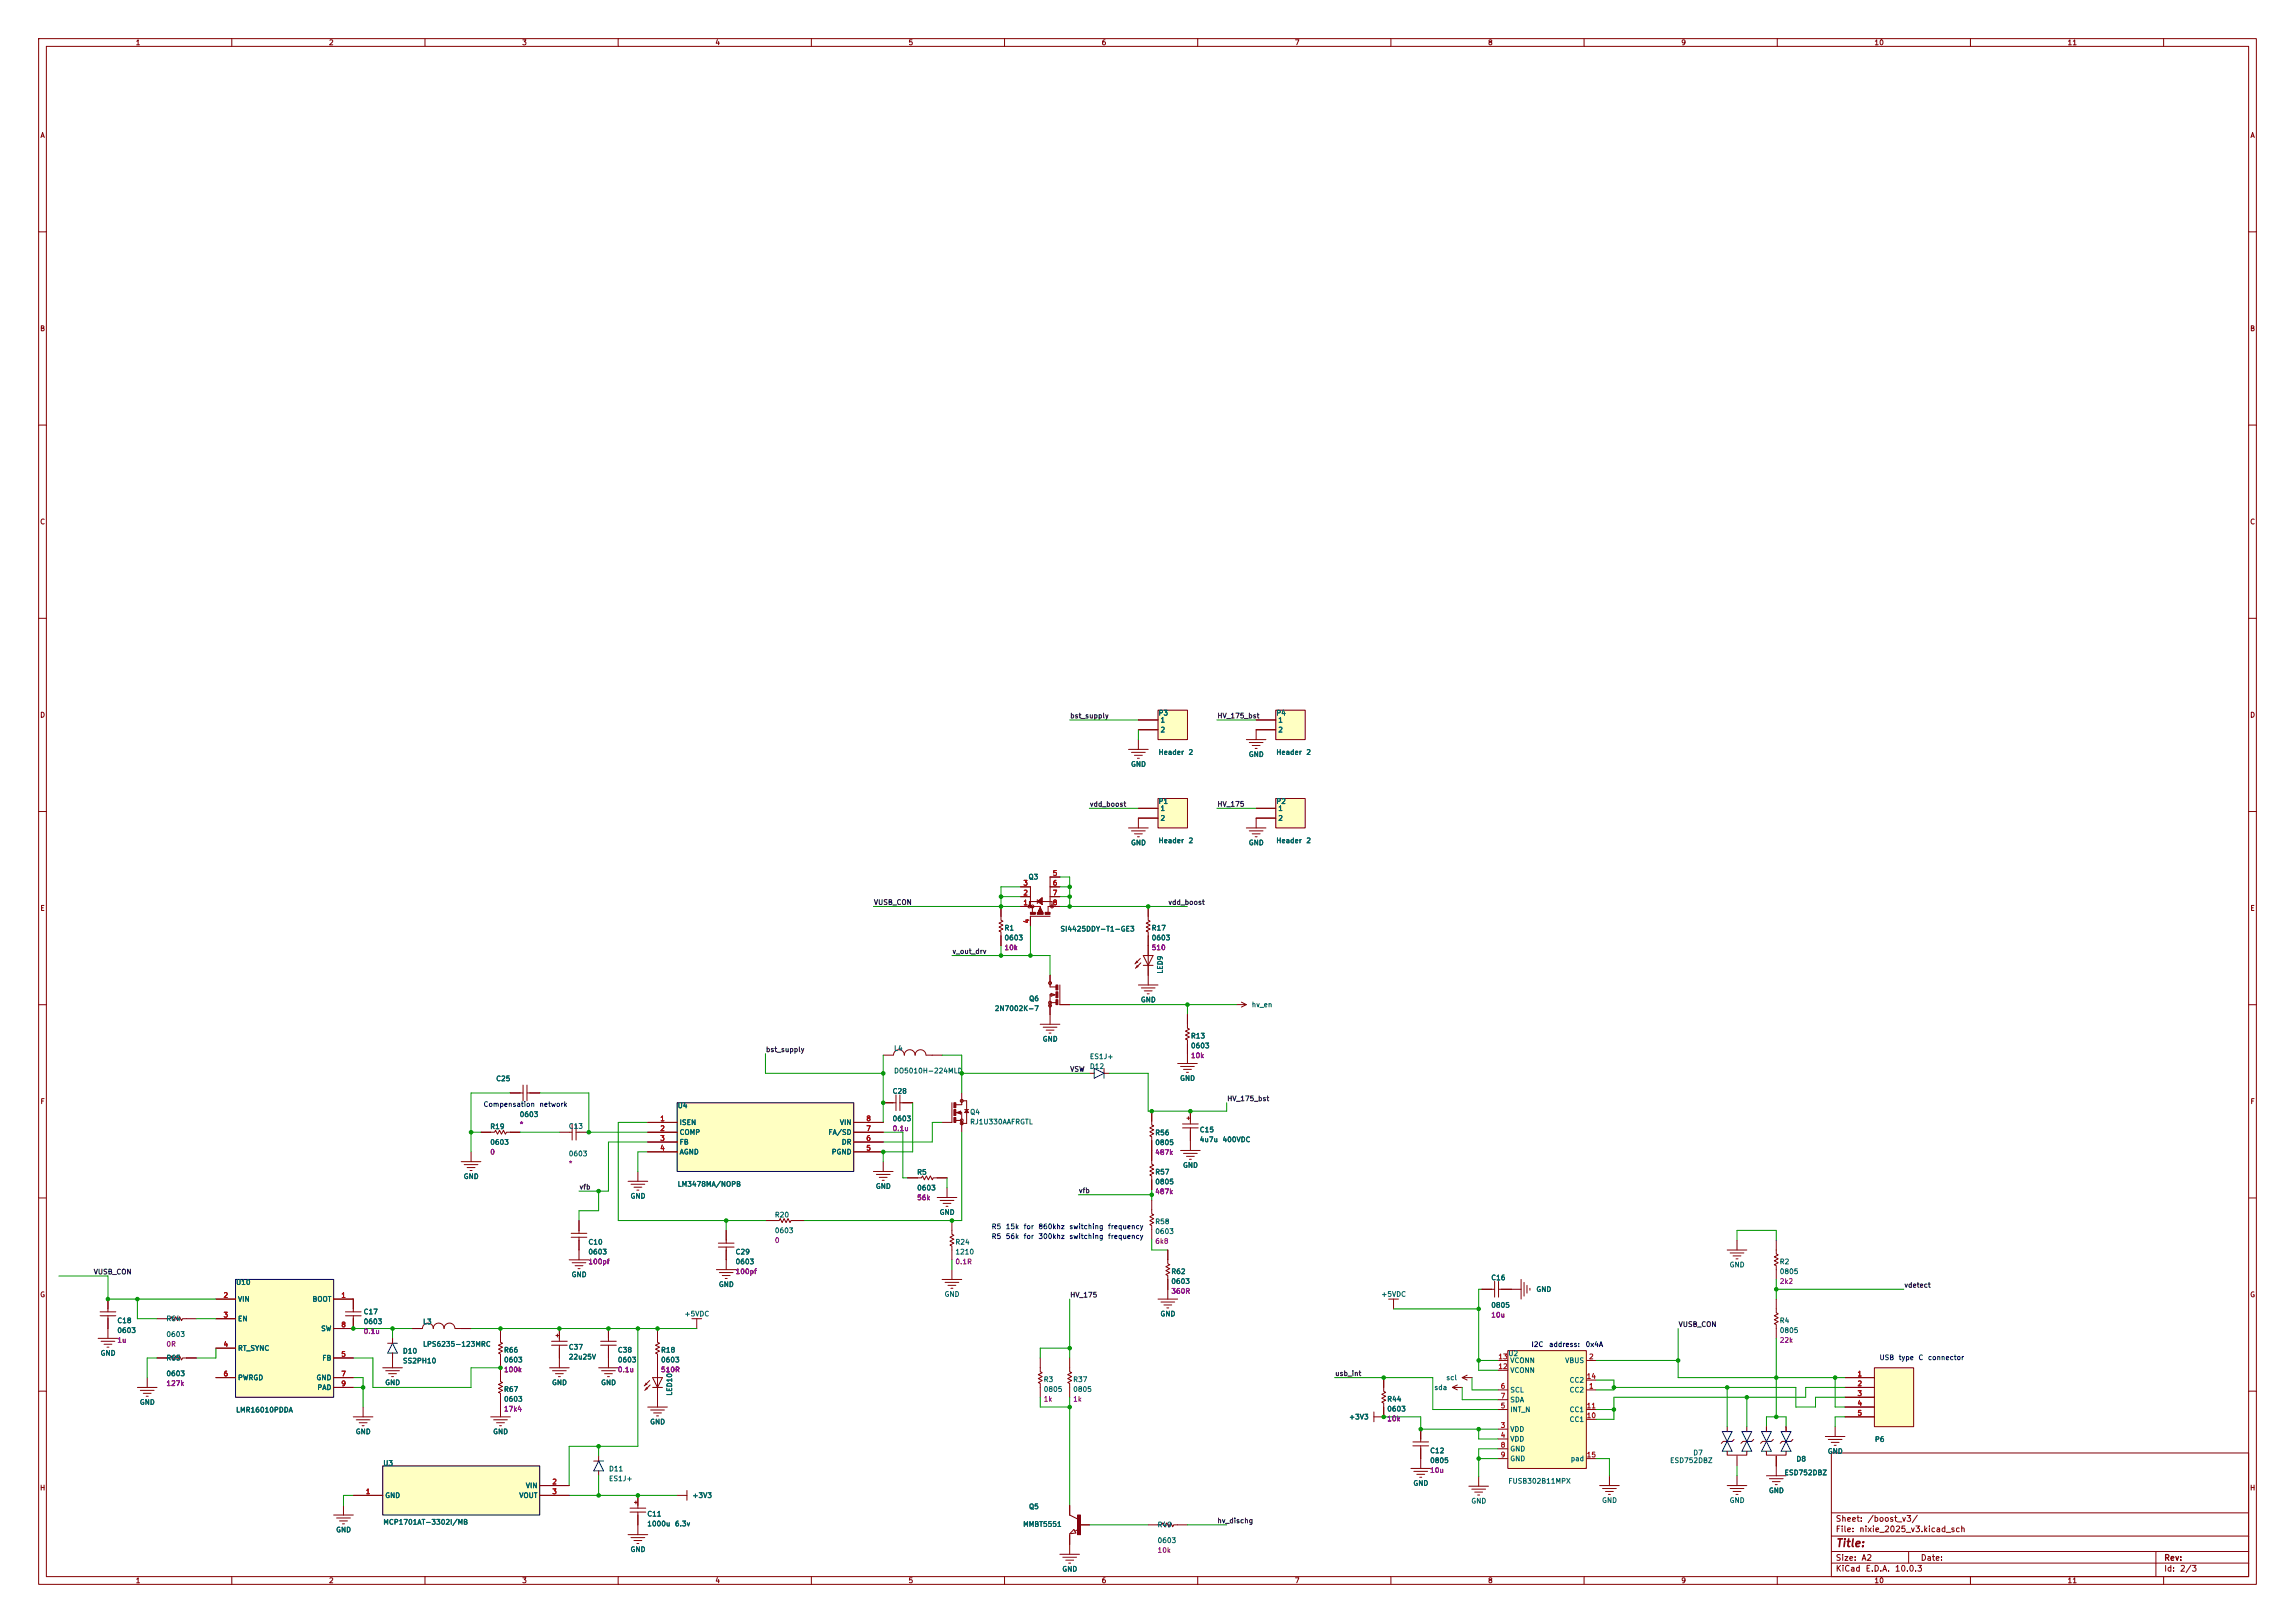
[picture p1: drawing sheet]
<svg xmlns="http://www.w3.org/2000/svg" width="594mm" height="420mm" viewBox="0 0 594 420" stroke-linecap="round" stroke-linejoin="round" font-family="sans-serif">
<defs><g id="words">
<text font-size="2" fill="#840000" x="475" y="400.8">Title:</text>
<g font-size="1.5" fill="#840000">
<text x="475" y="394.1">Sheet:</text>
<text x="483.2" y="394.1">/boost_v3/</text>
<text x="475" y="396.8">File:</text>
<text x="481.1" y="396.8">nixie_2025_v3.kicad_sch</text>
<text x="475" y="407">KiCad</text>
<text x="475" y="404.2">Size:</text>
<text x="481.7" y="404.2">A2</text>
<text x="482.7" y="407">E.D.A.</text>
<text x="490.3" y="407">10.0.3</text>
<text x="497" y="404.2">Date:</text>
<text x="560" y="404.2">Rev:</text>
<text x="560" y="407">Id:</text>
<text x="564.1" y="407">2/3</text>
</g>
<g font-size="1.3" fill="#840000">
<text x="35" y="12">1</text>
<text x="85" y="12">2</text>
<text x="135" y="12">3</text>
<text x="185" y="12">4</text>
<text x="235" y="12">5</text>
<text x="285" y="12">6</text>
<text x="335" y="12">7</text>
<text x="385" y="12">8</text>
<text x="435" y="12">9</text>
<text x="485" y="12">10</text>
<text x="535" y="12">11</text>
<text x="10.3" y="36">A</text>
<text x="582.3" y="36">A</text>
<text x="10.3" y="86">B</text>
<text x="582.3" y="86">B</text>
<text x="10.3" y="136">C</text>
<text x="582.3" y="136">C</text>
<text x="10.3" y="186">D</text>
<text x="582.3" y="186">D</text>
<text x="10.3" y="236">E</text>
<text x="582.3" y="236">E</text>
<text x="10.3" y="286">F</text>
<text x="582.3" y="286">F</text>
<text x="10.3" y="336">G</text>
<text x="582.3" y="336">G</text>
<text x="10.2" y="386">H</text>
<text x="582.2" y="386">H</text>
<text x="35" y="410">1</text>
<text x="85" y="410">2</text>
<text x="135" y="410">3</text>
<text x="185" y="410">4</text>
<text x="235" y="410">5</text>
<text x="285" y="410">6</text>
<text x="335" y="410">7</text>
<text x="385" y="410">8</text>
<text x="435" y="410">9</text>
<text x="485" y="410">10</text>
<text x="535" y="410">11</text>
</g>
<g font-size="1.3" fill="#006464">
<text x="299.7" y="185.5">P3</text>
<text x="330.2" y="185.5">P4</text>
<text x="300.2" y="187.3">1</text>
<text x="300.2" y="189.8">2</text>
<text x="330.7" y="187.3">1</text>
<text x="330.7" y="189.8">2</text>
<text x="299.7" y="195.6">Header</text>
<text x="307.5" y="195.6">2</text>
<text x="323.1" y="196.2">GND</text>
<text x="330.2" y="195.6">Header</text>
<text x="338" y="195.6">2</text>
<text x="292.6" y="198.7">GND</text>
<text x="299.7" y="208.3">P1</text>
<text x="330.2" y="208.3">P2</text>
<text x="300.2" y="210.1">1</text>
<text x="300.2" y="212.7">2</text>
<text x="330.7" y="210.1">1</text>
<text x="330.7" y="212.7">2</text>
<text x="292.6" y="219">GND</text>
<text x="299.7" y="218.5">Header</text>
<text x="307.5" y="218.5">2</text>
<text x="323.1" y="219">GND</text>
<text x="330.2" y="218.5">Header</text>
<text x="338" y="218.5">2</text>
<text x="266.1" y="227.9">Q3</text>
<text x="259.9" y="241.1">R1</text>
<text x="259.9" y="243.6">0603</text>
<text x="274.3" y="241.3">SI4425DDY-T1-GE3</text>
<text x="298" y="241.1">R17</text>
<text x="298" y="243.6">0603</text>
<text x="301.2" y="252.1" transform="rotate(-90 301.2 252.1)">LED9</text>
<text x="257.3" y="261.9">2N7002K-7</text>
<text x="266.2" y="259.4">Q6</text>
<text x="295.1" y="259.7">GND</text>
<text x="323.9" y="260.9">hv_en</text>
<text x="269.7" y="269.8">GND</text>
<text x="308.1" y="269">R13</text>
<text x="231.3" y="272.2">L4</text>
<text x="281.9" y="274.4">ES1J+</text>
<text x="308.1" y="271.6">0603</text>
<text x="128.3" y="280.1">C25</text>
<text x="231.3" y="278">DO5010H-224MLD</text>
<text x="281.9" y="276.9">D12</text>
<text x="305.3" y="280">GND</text>
<text x="175.3" y="287.1">U4</text>
<text x="230.9" y="283.3">C28</text>
<text x="126.8" y="292.5">R19</text>
<text x="134.4" y="289.4">0603</text>
<text x="147.1" y="292.4">C13</text>
<text x="175.8" y="291.4">ISEN</text>
<text x="175.8" y="294">COMP</text>
<text x="214.3" y="294">FA/SD</text>
<text x="217.2" y="291.4">VIN</text>
<text x="230.9" y="290.4">0603</text>
<text x="251" y="288.7">Q4</text>
<text x="251" y="291.3">RJ1U330AAFRGTL</text>
<text x="310.4" y="293.3">C15</text>
<text x="126.8" y="296.5">0603</text>
<text x="147.1" y="299.5">0603</text>
<text x="175.8" y="296.5">FB</text>
<text x="175.8" y="299">AGND</text>
<text x="215.1" y="299">PGND</text>
<text x="217.7" y="296.5">DR</text>
<text x="298.9" y="294.1">R56</text>
<text x="298.9" y="296.6">0805</text>
<text x="310.4" y="295.9">4u7u</text>
<text x="316.3" y="295.9">400VDC</text>
<text x="119.9" y="305.4">GND</text>
<text x="237.2" y="304.3">R5</text>
<text x="298.9" y="304.2">R57</text>
<text x="306.1" y="302.5">GND</text>
<text x="163.1" y="310.5">GND</text>
<text x="175.3" y="307.4">LM3478MA/NOPB</text>
<text x="226.6" y="307.9">GND</text>
<text x="237.2" y="308.3">0603</text>
<text x="298.9" y="306.8">0805</text>
<text x="200.4" y="315.3">R20</text>
<text x="243.1" y="314.7">GND</text>
<text x="298.9" y="317.1">R58</text>
<text x="152.2" y="322.4">C10</text>
<text x="200.4" y="319.4">0603</text>
<text x="247.2" y="322.4">R24</text>
<text x="298.9" y="319.6">0603</text>
<text x="152.2" y="324.9">0603</text>
<text x="190.3" y="324.9">C29</text>
<text x="190.3" y="327.5">0603</text>
<text x="247.2" y="324.9">1210</text>
<text x="303" y="330">R62</text>
<text x="447.5" y="328.3">GND</text>
<text x="460.5" y="327.5">R2</text>
<text x="460.5" y="330">0805</text>
<text x="61" y="332.8">U10</text>
<text x="147.8" y="330.8">GND</text>
<text x="185.9" y="333.3">GND</text>
<text x="244.3" y="335.9">GND</text>
<text x="303" y="332.5">0603</text>
<text x="357.4" y="335.9">+5VDC</text>
<text x="385.8" y="331.6">C16</text>
<text x="397.5" y="334.6">GND</text>
<text x="61.5" y="337.1">VIN</text>
<text x="80.8" y="337.1">BOOT</text>
<text x="94" y="340.4">C17</text>
<text x="177" y="341">+5VDC</text>
<text x="300.2" y="341">GND</text>
<text x="385.8" y="338.7">0805</text>
<text x="30.2" y="342.7">C18</text>
<text x="30.2" y="345.2">0603</text>
<text x="42.9" y="342.2">R64</text>
<text x="42.9" y="346.2">0603</text>
<text x="61.5" y="342.2">EN</text>
<text x="83" y="344.8">SW</text>
<text x="94" y="342.9">0603</text>
<text x="109.4" y="343">L3</text>
<text x="460.5" y="342.7">R4</text>
<text x="460.5" y="345.2">0805</text>
<text x="25.9" y="351.1">GND</text>
<text x="42.9" y="352.3">R65</text>
<text x="61.5" y="349.8">RT_SYNC</text>
<text x="83.3" y="352.4">FB</text>
<text x="104.1" y="350.6">D10</text>
<text x="104.1" y="353.1">SS2PH10</text>
<text x="109.4" y="348.8">LPS6235-123MRC</text>
<text x="130.3" y="350.3">R66</text>
<text x="130.3" y="352.9">0603</text>
<text x="147.1" y="349.6">C37</text>
<text x="147.1" y="352.1">22u25V</text>
<text x="159.8" y="350.3">C38</text>
<text x="159.8" y="352.9">0603</text>
<text x="171" y="350.3">R18</text>
<text x="171" y="352.9">0603</text>
<text x="390.3" y="351.2">U2</text>
<text x="390.8" y="353">VCONN</text>
<text x="405" y="353">VBUS</text>
<text x="42.9" y="356.4">0603</text>
<text x="61.5" y="357.5">PWRGD</text>
<text x="81.8" y="357.5">GND</text>
<text x="99.6" y="358.7">GND</text>
<text x="142.7" y="358.7">GND</text>
<text x="155.4" y="358.7">GND</text>
<text x="270" y="357.9">R3</text>
<text x="277.6" y="357.9">R37</text>
<text x="374.2" y="357.5">scl</text>
<text x="390.8" y="355.6">VCONN</text>
<text x="406.1" y="358.1">CC2</text>
<text x="36.1" y="363.8">GND</text>
<text x="61" y="365.8">LMR16010PDDA</text>
<text x="82" y="360">PAD</text>
<text x="130.3" y="360.5">R67</text>
<text x="130.3" y="363">0603</text>
<text x="174.2" y="361.3" transform="rotate(-90 174.2 361.3)">LED10</text>
<text x="270" y="360.5">0805</text>
<text x="277.6" y="360.5">0805</text>
<text x="358.9" y="363">R44</text>
<text x="358.9" y="365.6">0603</text>
<text x="371.1" y="360">sda</text>
<text x="390.8" y="365.7">INT_N</text>
<text x="390.8" y="360.6">SCL</text>
<text x="390.8" y="363.2">SDA</text>
<text x="406.1" y="360.6">CC2</text>
<text x="406.1" y="365.7">CC1</text>
<text x="91.9" y="371.4">GND</text>
<text x="127.5" y="371.4">GND</text>
<text x="168.1" y="368.9">GND</text>
<text x="349" y="367.6">+3V3</text>
<text x="390.8" y="370.8">VDD</text>
<text x="406.1" y="368.3">CC1</text>
<text x="370" y="376.4">C12</text>
<text x="390.8" y="373.3">VDD</text>
<text x="390.8" y="375.9">GND</text>
<text x="438.1" y="376.9">D7</text>
<text x="472.9" y="376.5">GND</text>
<text x="485.1" y="373.4">P6</text>
<text x="99.1" y="379.6">U3</text>
<text x="157.5" y="381">D11</text>
<text x="157.5" y="383.6">ES1J+</text>
<text x="370" y="378.9">0805</text>
<text x="390.8" y="378.4">GND</text>
<text x="406.4" y="378.4">pad</text>
<text x="432.1" y="378.9">ESD752DBZ</text>
<text x="461.7" y="382">ESD752DBZ</text>
<text x="464.8" y="378.5">D8</text>
<text x="99.6" y="387.9">GND</text>
<text x="134.3" y="387.9">VOUT</text>
<text x="136" y="385.4">VIN</text>
<text x="179.1" y="387.9">+3V3</text>
<text x="365.7" y="384.8">GND</text>
<text x="380.7" y="389.4">GND</text>
<text x="390.3" y="384.2">FUSB302B11MPX</text>
<text x="414.5" y="389.2">GND</text>
<text x="447.5" y="389.2">GND</text>
<text x="457.7" y="386.7">GND</text>
<text x="99.1" y="394.8">MCP1701AT-3302I/MB</text>
<text x="167.4" y="392.7">C11</text>
<text x="167.4" y="395.3">1000u</text>
<text x="174.6" y="395.3">6.3v</text>
<text x="264.7" y="395.4">MMBT5551</text>
<text x="266.2" y="390.8">Q5</text>
<text x="299.5" y="395.5">R49</text>
<text x="86.9" y="396.8">GND</text>
<text x="163.1" y="401.9">GND</text>
<text x="299.5" y="399.6">0603</text>
<text x="274.8" y="407">GND</text>
</g>
<g font-size="1.3" fill="#0f0f0f">
<text x="276.9" y="186.2">bst_supply</text>
<text x="315" y="186.2">HV_175_bst</text>
<text x="281.9" y="209">vdd_boost</text>
<text x="315" y="209">HV_175</text>
<text x="226.1" y="234.4">VUSB_CON</text>
<text x="302.3" y="234.4">vdd_boost</text>
<text x="246.4" y="247.1">v_out_drv</text>
<text x="198.1" y="272.5">bst_supply</text>
<text x="276.9" y="277.6">VSW</text>
<text x="317.5" y="285.2">HV_175_bst</text>
<text x="149.9" y="308.1">vfb</text>
<text x="279.1" y="309">vfb</text>
<text x="24.1" y="330.1">VUSB_CON</text>
<text x="492.8" y="333.5">vdetect</text>
<text x="276.9" y="336">HV_175</text>
<text x="434.3" y="343.7">VUSB_CON</text>
<text x="345.4" y="356.4">usb_int</text>
<text x="315" y="394.5">hv_dischg</text>
</g>
<g font-size="1.3" fill="#a90000">
<text x="272.3" y="226.9">5</text>
<text x="264.7" y="232">2</text>
<text x="264.7" y="229.5">3</text>
<text x="272.3" y="229.5">6</text>
<text x="272.3" y="232">7</text>
<text x="264.7" y="234.5">1</text>
<text x="266.7" y="239.1" transform="rotate(-90 266.7 239.1)">4</text>
<text x="272.3" y="234.5">8</text>
<text x="170.7" y="290.4">1</text>
<text x="170.7" y="293">2</text>
<text x="224.1" y="293">7</text>
<text x="224.1" y="290.4">8</text>
<text x="170.7" y="295.5">3</text>
<text x="170.7" y="298">4</text>
<text x="224.1" y="298">5</text>
<text x="224.1" y="295.5">6</text>
<text x="57.7" y="336.1">2</text>
<text x="57.7" y="341.2">3</text>
<text x="88.2" y="336.1">1</text>
<text x="88.2" y="343.8">8</text>
<text x="57.7" y="348.8">4</text>
<text x="88.2" y="351.4">5</text>
<text x="387.7" y="352">13</text>
<text x="411.1" y="352">2</text>
<text x="57.7" y="356.5">6</text>
<text x="88.2" y="356.5">7</text>
<text x="88.2" y="359">9</text>
<text x="387.7" y="354.6">12</text>
<text x="388.3" y="359.6">6</text>
<text x="410.5" y="357.1">14</text>
<text x="411.1" y="359.6">1</text>
<text x="480.6" y="356.5">1</text>
<text x="480.6" y="359">2</text>
<text x="388.3" y="364.7">5</text>
<text x="388.3" y="362.2">7</text>
<text x="410.5" y="364.7">11</text>
<text x="480.6" y="361.5">3</text>
<text x="480.6" y="364.1">4</text>
<text x="388.3" y="369.8">3</text>
<text x="410.5" y="367.3">10</text>
<text x="480.6" y="366.6">5</text>
<text x="388.3" y="372.3">4</text>
<text x="388.3" y="374.9">8</text>
<text x="388.3" y="377.4">9</text>
<text x="410.5" y="377.4">15</text>
<text x="94.5" y="386.9">1</text>
<text x="142.8" y="384.4">2</text>
<text x="142.8" y="386.9">3</text>
</g>
<g font-size="1.3" fill="#840084">
<text x="259.9" y="246.2">10k</text>
<text x="298" y="246.2">510</text>
<text x="308.1" y="274.1">10k</text>
<text x="134.4" y="291.9">*</text>
<text x="230.9" y="293">0.1u</text>
<text x="126.8" y="299.1">0</text>
<text x="298.9" y="299.2">487k</text>
<text x="147.1" y="302.1">*</text>
<text x="237.2" y="310.9">56k</text>
<text x="298.9" y="309.3">487k</text>
<text x="200.4" y="321.9">0</text>
<text x="298.9" y="322.2">6k8</text>
<text x="152.2" y="327.5">100pf</text>
<text x="190.3" y="330">100pf</text>
<text x="247.2" y="327.5">0.1R</text>
<text x="303" y="335.1">360R</text>
<text x="460.5" y="332.5">2k2</text>
<text x="385.8" y="341.2">10u</text>
<text x="30.2" y="347.8">1u</text>
<text x="94" y="345.5">0.1u</text>
<text x="460.5" y="347.8">22k</text>
<text x="42.9" y="348.8">0R</text>
<text x="42.9" y="358.9">127k</text>
<text x="130.3" y="355.4">100k</text>
<text x="159.8" y="355.4">0.1u</text>
<text x="171" y="355.4">510R</text>
<text x="130.3" y="365.6">17k4</text>
<text x="270" y="363">1k</text>
<text x="277.6" y="363">1k</text>
<text x="358.9" y="368.1">10k</text>
<text x="370" y="381.4">10u</text>
<text x="299.5" y="402.1">10k</text>
</g>
<g font-size="1.3" fill="#0000c2">
<text x="125" y="286.7">Compensation</text>
<text x="139.5" y="286.7">network</text>
<text x="256.5" y="320.9">R5</text>
<text x="256.5" y="318.4">R5</text>
<text x="260.2" y="320.9">56k</text>
<text x="260.2" y="318.4">15k</text>
<text x="264.8" y="320.9">for</text>
<text x="264.8" y="318.4">for</text>
<text x="268.6" y="320.9">300khz</text>
<text x="268.6" y="318.4">860khz</text>
<text x="276.6" y="320.9">switching</text>
<text x="276.6" y="318.4">switching</text>
<text x="286.6" y="320.9">frequency</text>
<text x="286.6" y="318.4">frequency</text>
<text x="396.2" y="348.8">I2C</text>
<text x="400.8" y="348.8">address:</text>
<text x="410.3" y="348.8">0x4A</text>
<text x="486.3" y="352.3">USB</text>
<text x="491.3" y="352.3">type</text>
<text x="496.4" y="352.3">C</text>
<text x="498.9" y="352.3">connector</text>
</g>
<g font-size="1" fill="#840000">
<text x="308.3" y="290.1" transform="rotate(-90 308.3 290.1)">+</text>
<text x="145" y="346.3" transform="rotate(-90 145 346.3)">+</text>
<text x="165.3" y="389.5" transform="rotate(-90 165.3 389.5)">+</text>
</g>
</g></defs>
<g fill="none" stroke="#840000" stroke-width=".26">
<path d="M10 10h574v400h-574zM12 12h570v396h-570zM60 10v2M110 10v2M160 10v2M210 10v2M260 10v2M310 10v2M360 10v2M410 10v2M460 10v2M510 10v2"/>
<path d="M560 10v2M10 60h2M582 60h2M10 110h2M582 110h2M10 160h2M582 160h2M10 210h2M582 210h2M271.8 252.3v2.6M271.8 260v2.5M274.3 260h2.6"/>
<path d="M294.6 254.9h5.1M295.4 255.7h3.6M296.2 256.4h2M296.9 257.2h.5M297.2 252.3v2.6M320 260h2.6M321.3 259.3l1.3 .7-1.3 .6M10 260h2M304.8 275.2h5.1M305.6 276h3.5M306.3 276.7h2.1M307.1 277.5h.5"/>
<path d="M307.3 262.5v3.6l.5 .2-1 .5 1 .5-1 .5 1 .6-1 .5 .5 .2v6.1M582 260h2M306.1 291.9h4M306.1 290.9h4M308.1 287.5v3.4M308.1 291.9v3.3M10 310h2M582 310h2M459.7 320.9v3.6l.5 .2-1 .5 1 .6-1 .5 1 .5-1 .5 .5 .2v3.6M459.7 336.2v3.5l.5 .3-1 .5 1 .5-1 .5 1 .5-1 .5 .5 .3v3.5M142.7 348.1h4.1M142.7 347.1h4.1"/>
<path d="M144.8 343.8v3.3M144.8 348.1v3.3M179.1 341.2h2.5M180.3 341.2v2.6M375.9 359h2.6M377.2 358.4l-1.3 .6 1.3 .7M378.5 356.5h2.5M379.7 355.9l-1.2 .6 1.2 .6M10 360h2M365.2 380h5.1M367.7 377.4v2.6M472.4 371.7h5.1"/>
<path d="M473.2 372.5h3.6M474 373.3h2M474 376h108v32h-108zM474.7 374h.5M475 369.2v2.5M582 360h2M175.3 387h2.5M177.8 385.7v2.5M365.9 380.8h3.6M366.7 381.5h2M367.5 382.3h.5M474 397.5h108"/>
<path d="M474 391.5h108M60 408v2M110 408v2M160 408v2M210 408v2M260 408v2M310 408v2M360 408v2M410 408v2M460 408v2M474 404.5h108M474 401.5h108"/>
<path d="M494 401.5v3M510 408v2M558 401.5v6.5M560 408v2"/>
</g>
<g fill="none" stroke="#800000" stroke-width=".26">
<path d="M271.8 254.9v.5h1.5M271.8 259.5h1.5M272 257l1 .4-1 .4zM272.7 257.4h-.9v2.8M272.8 257.4h.2M274.3 254.9v5.1"/>
<circle cx="271.8" cy="254.4" r=".38"/>
<circle cx="271.8" cy="259.5" r=".38"/>
<circle cx="271.8" cy="260.2" r=".38"/>
</g>
<g fill="#800000" stroke="#800000" stroke-width=".26">
<path d="M273.3 258.7h.5v1.3h-.5z"/>
<path d="M273.3 256.7h.5v1.5h-.5z"/>
<path d="M273.3 254.9h.5v1.3h-.5z"/>
</g>
<path d="M390.3 349.5h20.3v30.5h-20.3z" fill="#ffffc2"/>
<path d="M390.3 349.5h20.3v30.5h-20.3z" fill="none" stroke="#800000" stroke-width=".26"/>
<g fill="none" stroke="#840000" stroke-width=".26">
<path d="M281.9 277.7h1.3M285.7 276.5v1.2h1.3M387.7 359.7h2.6M387.7 352h2.6M387.7 354.6h2.6M410.6 359.7h2.5M410.6 352h2.5M410.6 357.1h2.5M387.7 369.8h2.6M387.7 372.4h2.6M387.7 364.7h2.6M387.7 362.2h2.6"/>
<path d="M387.7 374.9h2.6M387.7 377.4h2.6M410.6 364.7h2.5M410.6 377.4h2.5M410.6 367.3h2.5M457.2 375.5v1.1h5.1v-1.1M457.2 369.2v1.3M457.5 373h-1.3l-.5 .5M459 372.5l-.5 .5M459.7 376.8v5.1M462.3 369.2v1.3M462.5 373h-1.2l-.5 .5"/>
<path d="M464.1 372.5l-.6 .5M457.2 381.9h5.1M458 382.7h3.5M458.7 383.4h2.1M459.5 384.2h.5"/>
</g>
<path d="M283.2 276.5l2.5 1.2-2.5 1.3zM285.7 277.7v1.3M455.9 370.5h2.6l-2.6 5h2.6zM457.2 373h1.3M461 370.5h2.5l-2.5 5h2.5zM462.3 373h1.2" fill="none" stroke="#0000bf" stroke-width=".26"/>
<g fill="#980000">
<path d="M269.2 234.8l.5 1h-1z"/>
<path d="M268.5 233.3l1.2-1v1.8z"/>
</g>
<g fill="none" stroke="#800000" stroke-width=".26">
<path d="M266.7 237.1h5.1M268.5 232.8v1M271.8 234.6h-.5v1.5M272.3 234.6v-1.3h-5.9v1.3h.8v1.5"/>
<circle cx="266.4" cy="234.6" r=".38"/>
<circle cx="267.2" cy="234.6" r=".38"/>
<circle cx="272.3" cy="234.6" r=".38"/>
</g>
<g fill="none" stroke="#840000" stroke-width=".26">
<path d="M264.2 229.5h2.5v5.1h-2.5M264.2 232h2.5M266.7 237.1v2.5M268.5 233.3l1.2-1v1.8zM269.2 234.8l.5 1h-1zM271.8 232h2.5M271.8 229.5h2.5M274.3 226.9h-2.5v7.7h2.5M297.2 234.6v3.5l.5 .3-1 .5 1 .5-1 .5 1 .5-1 .5 .5 .3v3.5M305.6 297.7h5M306.3 298.5h3.6M307.1 299.2h2"/>
<path d="M307.8 300h.6M308.1 295.2v2.5"/>
</g>
<g fill="#800000" stroke="#800000" stroke-width=".26">
<path d="M266.7 236.1h1.3v.5h-1.3z"/>
<path d="M268.5 236.1h1.5v.5h-1.5z"/>
<path d="M270.5 236.1h1.3v.5h-1.3z"/>
</g>
<path d="M267.2 234.6h2v1.7" fill="none" stroke="#980000" stroke-width=".26"/>
<path d="M485.1 353.9h10.2v15.3h-10.2z" fill="#ffffc2"/>
<path d="M485.1 353.9h10.2v15.3h-10.2zM276.9 392l2 1.1M278 395.8l.5 .9-1.6 .2zM278.9 395.9l-.7 .4" fill="none" stroke="#800000" stroke-width=".26"/>
<g fill="none" stroke="#840000" stroke-width=".26">
<path d="M292.1 214.2h5.1M292.9 215h3.5M293.6 215.8h2.1M294.4 216.5h.5M294.6 211.7v2.5M298.1 297.7v3.6l.5 .2-1 .5 1 .5-1 .5 1 .6-1 .5 .5 .2v3.6M129.5 353.9v3.6l.5 .3-1 .5 1 .5-1 .5 1 .5-1 .5 .5 .3v3.5M142.2 353.9h5.1M143 354.7h3.6M143.8 355.5h2M144.5 356.2h.5M144.8 351.4v2.5"/>
<path d="M269.2 351.4v3.6l.5 .2-1 .5 1 .5-1 .5 1 .6-1 .5 .5 .2v3.6M276.9 351.4v3.6l.5 .2-1 .5 1 .5-1 .5 1 .6-1 .5 .5 .2v3.6M477.5 356.5h7.6M477.5 359h7.6M477.5 361.6h7.6M477.5 364.1h7.6M477.5 366.6h7.6M276.9 389.5v2.5M276.9 397.1v2.6M279.4 394.6h2.5"/>
</g>
<path d="M278.9 392h.8v5.1h-.8z" fill="#800000" stroke="#800000" stroke-width=".26"/>
<path d="M299.7 206.6h7.6v7.6h-7.6z" fill="#ffffc2"/>
<path d="M299.7 206.6h7.6v7.6h-7.6z" fill="none" stroke="#800000" stroke-width=".26"/>
<g fill="none" stroke="#840000" stroke-width=".26">
<path d="M294.6 209.2h5.1M294.6 211.7h5.1M322.6 214.2h5.1M323.3 215h3.6M324.1 215.8h2M324.9 216.5h.5M325.1 211.7v2.5M259.1 234.6v3.5l.5 .3-1 .5 1 .5-1 .5 1 .5-1 .5 .5 .3v3.5M298.1 287.5v3.6l.5 .3-1 .5 1 .5-1 .5 1 .5-1 .5 .5 .3v3.5M226.1 303.1h5M226.8 303.9h3.6M227.6 304.7h2"/>
<path d="M228.3 305.4h.6M228.6 300.6v2.5M298.1 310.5v3.6l.5 .3-1 .5 1 .5-1 .5 1 .5-1 .5 .5 .3v3.5M299.7 336.2h5.1M300.5 336.9h3.5M301.2 337.7h2.1M302 338.5h.5M302.3 323.5v3.5l.5 .3-1 .5 1 .5-1 .5 1 .5-1 .5 .5 .3v6.1M359.4 336.2h2.5M360.7 336.2v2.5M101.6 346.3v1.3h-1.3M101.6 350.1v1.3"/>
<path d="M106.7 343.8h2.5M109.3 343.8a1.4 1.4 0 0 1 1.4-1.4 1.4 1.4 0 0 1 1.4 1.4 1.4 1.4 0 0 1 1.4-1.4 1.4 1.4 0 0 1 1.4 1.4 1.4 1.4 0 0 1 1.4-1.4 1.4 1.4 0 0 1 1.4 1.4M117.9 343.8h4M129.5 343.8v3.5l.5 .3-1 .5 1 .5-1 .5 1 .5-1 .5 .5 .3v3.5M358.1 356.5v3.5l.5 .3-1 .5 1 .5-1 .5 1 .5-1 .5 .5 .3v3.5h-2.5M91.4 366.6h5.1M92.2 367.4h3.6M93 368.2h2M93.7 368.9h.5M94 364.1v2.5M127 366.6h5.1M127.8 367.4h3.5"/>
<path d="M128.5 368.2h2.1M129.3 368.9h.5M129.5 364.1v2.5M355.6 365.4v2.5M86.4 392h5M87.1 392.8h3.6M87.9 393.6h2M88.6 394.3h.6M88.9 389.5v2.5M297.2 394.6h3.5l.3-.5 .5 1 .5-1 .5 1 .5-1 .5 1 .3-.5h3.5"/>
</g>
<path d="M101.6 347.6l1.3 2.5h-2.6zM101.6 347.6h1.3" fill="none" stroke="#0000bf" stroke-width=".26"/>
<path d="M330.2 183.8h7.6v7.6h-7.6z" fill="#ffffc2"/>
<path d="M330.2 183.8h7.6v7.6h-7.6z" fill="none" stroke="#800000" stroke-width=".26"/>
<path d="M325.1 186.3h5.1M325.1 188.8h5.1" fill="none" stroke="#840000" stroke-width=".26"/>
<path d="M330.2 206.6h7.6v7.6h-7.6z" fill="#ffffc2"/>
<path d="M330.2 206.6h7.6v7.6h-7.6z" fill="none" stroke="#800000" stroke-width=".26"/>
<g fill="none" stroke="#840000" stroke-width=".26">
<path d="M322.6 191.4h5.1M323.3 192.2h3.6M324.1 192.9h2M324.9 193.7h.5M325.1 188.8v2.6M325.1 209.2h5.1M325.1 211.7h5.1M269.2 265h5.1M270 265.8h3.6M270.8 266.6h2M271.5 267.3h.5M271.8 262.5v2.5"/>
<path d="M383.5 333.6h3.3M386.8 331.6v4.1M387.9 333.6h5.8M387.9 331.6v4.1M393.7 331.1v5.1M394.5 331.9v3.5M395.2 332.6v2M396 333.4v.5M99.1 353.9h5M99.8 354.7h3.6M100.6 355.5h2M101.3 356.2h.6"/>
<path d="M101.6 351.4v2.5M414 384.4h5.1M414.8 385.2h3.5M415.5 386h2.1M416.3 386.7h.5M416.6 381.9v2.5"/>
</g>
<path d="M99.1 379.3h40.6v12.7h-40.6z" fill="#ffffc2"/>
<path d="M99.1 379.3h40.6v12.7h-40.6z" fill="none" stroke="#000" stroke-width=".26"/>
<g fill="none" stroke="#840000" stroke-width=".26">
<path d="M292.1 193.9h5.1M292.9 194.7h3.5M293.6 195.5h2.1M294.4 196.2h.5M294.6 191.4v2.5M447 323.5h5.1M447.8 324.2h3.6M448.6 325h2M449.3 325.8h.5M449.6 320.9v2.6M91.4 387h7.7M139.7 387h7.6"/>
<path d="M139.7 384.4h7.6"/>
</g>
<path d="M299.7 183.8h7.6v7.6h-7.6z" fill="#ffffc2"/>
<path d="M299.7 183.8h7.6v7.6h-7.6zM295.3 249.2l-1.4 1.4" fill="none" stroke="#800000" stroke-width=".26"/>
<g fill="none" stroke="#840000" stroke-width=".26">
<path d="M294.6 186.3h5.1M294.6 188.8h5.1M447 375.5v1.1h5.1v-1.1M447 369.2v1.3M447.3 373h-1.3l-.5 .5M448.8 372.5l-.5 .5M449.6 376.8v2.5M452.1 369.2v1.3M452.4 373h-1.3l-.5 .5M453.9 372.5l-.5 .5M380.2 384.6h5.1M380.9 385.4h3.6"/>
<path d="M381.7 386.1h2M382.5 386.9h.5M382.7 382v2.6M447 384.4h5.1M447.8 385.2h3.6M448.6 386h2M449.3 386.7h.5M449.6 381.9v2.5"/>
</g>
<path d="M445.8 370.5h2.5l-2.5 5h2.5zM447 373h1.3M450.8 370.5h2.6l-2.6 5h2.6zM452.1 373h1.3" fill="none" stroke="#0000bf" stroke-width=".26"/>
<path d="M294.3 249.7l.5 .5-.9 .4z" fill="#800000"/>
<path d="M295.1 248l-1.3 1.4M295.9 249.8h2.5M297.2 247.3v2.5l1.2-2.5" fill="none" stroke="#800000" stroke-width=".26"/>
<path d="M294.1 248.5l.5 .5-.8 .4z" fill="#800000"/>
<g fill="none" stroke="#800000" stroke-width=".26">
<path d="M298.4 247.3h-2.5l1.3 2.5M246.4 285.4v5M247.4 289.9h1.5M247.6 287.9l1.1-.4v.8zM247.9 287.9l.6 .3v-.5l-.5 .2M248.9 284.9h1.3v5.8h-1.3v-2.8h-1.5M248.9 285.4v.5h-1.5M249.7 287.1h1M250.2 287.1l.5 .8h-1zM250.2 287.4l.2 .4h-.5z"/>
<circle cx="248.9" cy="284.9" r=".38"/>
<circle cx="248.9" cy="289.9" r=".38"/>
<circle cx="248.9" cy="290.7" r=".38"/>
</g>
<g fill="none" stroke="#840000" stroke-width=".26">
<path d="M297.2 244.7v2.6M297.2 249.8v2.5M228.6 273.1h2.5M231.3 273.1a1.4 1.4 0 0 1 1.4-1.5 1.4 1.4 0 0 1 1.4 1.5 1.4 1.4 0 0 1 1.4-1.5 1.4 1.4 0 0 1 1.4 1.5M236.8 273.1a1.4 1.4 0 0 1 1.5-1.5 1.4 1.4 0 0 1 1.4 1.5M239.8 273.1h4M121.9 298.1v2.5M124.5 293h3.5l.3-.5 .5 1 .5-1 .5 1 .5-1 .5 1 .3-.5h3.5M132.1 282.8h3.3M135.4 280.8v4.1M136.4 282.8h3.3M136.4 280.8v4.1"/>
<path d="M144.8 293h3.3M148.1 291v4M149.1 293h3.3M149.1 291v4M228.6 285.4h3.3M231.9 283.3v4.1M232.9 283.3v4.1M232.9 285.4h3.3M243.8 290.4h2.6M248.9 282.8v2.6M248.9 290.4v2.6M119.4 300.6h5.1"/>
<path d="M120.1 301.4h3.6M120.9 302.1h2M121.7 302.9h.5M188 318.4v3.3M198.1 315.8h3.6l.2-.5 .5 1.1 .5-1.1 .6 1.1 .5-1.1 .5 1.1 .2-.6h3.6M234.9 304.8h3.6l.3-.5 .5 1 .5-1 .5 1 .5-1 .5 1 .3-.5h3.5M242.6 309.9h5M243.3 310.6h3.6M244.1 311.4h2M244.9 312.2h.5M245.1 307.3v2.6M185.4 328.5h5.1"/>
<path d="M185.9 322.7h4.1M185.9 321.7h4.1M186.2 329.3h3.5M186.9 330.1h2.1M187.7 330.8h.5M188 322.7v5.8M365.7 374.1h4.1M365.7 373.1h4.1M367.7 369.8v3.3M367.7 374.1v3.3"/>
</g>
<g fill="#800000" stroke="#800000" stroke-width=".26">
<path d="M246.9 289.2h.5v1.2h-.5z"/>
<path d="M246.9 287.1h.5v1.6h-.5z"/>
<path d="M246.9 285.4h.5v1.2h-.5z"/>
</g>
<path d="M175.3 285.4h45.7v17.7h-45.7z" fill="#ffffc2"/>
<path d="M175.3 285.4h45.7v17.7h-45.7z" fill="none" stroke="#000" stroke-width=".26"/>
<g fill="none" stroke="#840000" stroke-width=".26">
<path d="M167.6 290.4h7.7M167.6 293h7.7M167.6 295.5h7.7M167.6 298.1h7.7M221 290.4h7.6M221 293h7.6M221 295.5h7.6M221 298.1h7.6M162.6 305.7h5M163.3 306.5h3.6M164.1 307.2h2M164.8 308h.6"/>
<path d="M165.1 303.1v2.6"/>
</g>
<path d="M61 331.1h25.4v30.5h-25.4z" fill="#ffffc2"/>
<path d="M61 331.1h25.4v30.5h-25.4z" fill="none" stroke="#000" stroke-width=".26"/>
<path d="M55.9 336.2h5.1M86.4 336.2h5v3.3M89.4 339.5h4.1M55.9 341.2h5.1M55.9 348.9h5.1M55.9 356.5h5.1M86.4 351.4h5M86.4 356.5h5M86.4 359h5M89.4 340.5h4.1M91.4 340.5v3.3h-5" fill="none" stroke="#840000" stroke-width=".26"/>
<path d="M168.3 358.4l-1.4 1.4" fill="none" stroke="#800000" stroke-width=".26"/>
<path d="M167.3 358.9l.5 .5-.9 .4z" fill="#800000"/>
<path d="M168.1 357.3l-1.3 1.3M168.9 359h2.5M170.2 356.5v2.5l1.2-2.5" fill="none" stroke="#800000" stroke-width=".26"/>
<path d="M167.1 357.8l.5 .5-.8 .3z" fill="#800000"/>
<path d="M171.4 356.5h-2.5l1.3 2.5" fill="none" stroke="#800000" stroke-width=".26"/>
<g fill="none" stroke="#840000" stroke-width=".26">
<path d="M294.6 186.3h5.1M294.6 188.8h5.1M325.1 186.3h5.1M325.1 188.8h5.1M294.6 209.2h5.1M294.6 211.7h5.1M325.1 209.2h5.1M325.1 211.7h5.1M259.1 234.6v2.5M264.2 234.6h2.5M264.2 232h2.5M264.2 229.5h2.5"/>
<path d="M266.7 237.1v2.5M271.8 234.6h2.5M271.8 232h2.5M271.8 229.5h2.5M271.8 226.9h2.5M297.2 234.6v2.5M259.1 242.2v2.5M271.8 252.3v2.6M271.8 260v2.5M274.3 260h2.6M297.2 242.2v5.1M297.2 249.8v2.5"/>
<path d="M307.3 262.5v2.5M307.3 270.1v2.6M124.5 293h2.5M132.1 282.8h2.5M132.1 293h2.5M137.2 282.8h2.5M167.6 293h7.7M167.6 290.4h7.7M167.6 295.5h7.7M167.6 298.1h7.7M221 293h7.6M221 290.4h7.6"/>
<path d="M221 295.5h7.6M221 298.1h7.6M228.6 285.4h2.5M233.7 285.4h2.5M298.1 287.5v2.6M298.1 295.2v5M308.1 287.5v2.6M308.1 292.6v2.6M147.8 319.2h4.1M149.9 315.8v3.4M188 318.4v2.5M234.9 304.8h2.6"/>
<path d="M242.6 304.8h2.5M246.4 315.8v3.6l.5 .3-1 .5 1 .5-1 .5 1 .5-1 .5 .5 .3v3.5M298.1 305.3v2.6M25.9 339.5h4.1M27.9 336.2v3.3M55.9 336.2h5.1M86.4 336.2h5v2.5M147.3 326h5.1M147.8 320.2h4.1M148.1 326.8h3.5M148.8 327.5h2.1M149.6 328.3h.5"/>
<path d="M149.9 320.2v5.8M188 323.5v2.5M243.8 331.1h5.1M244.6 331.9h3.6M245.4 332.6h2M246.1 333.4h.5M246.4 328.5v2.6M302.3 323.5v2.5M302.3 331.1v2.5M383.5 333.6h2.6M388.6 333.6h2.6M25.4 346.3h5.1"/>
<path d="M25.9 340.5h4.1M26.2 347.1h3.5M26.9 347.9h2.1M27.7 348.6h.5M27.9 340.5v5.8M35.6 359h5M36.3 359.8h3.6M38.1 356.5v2.5M40.6 341.2h3.6l.2-.5 .6 1.1 .5-1.1 .5 1.1 .5-1.1 .5 1.1 .2-.6h3.6M40.6 351.4h3.6l.2-.5 .6 1 .5-1 .5 1 .5-1 .5 1 .2-.5h3.6M55.9 341.2h5.1M55.9 356.5h5.1"/>
<path d="M55.9 348.9h5.1M86.4 351.4h5M86.4 359h5M86.4 356.5h5M91.4 341.2v2.6h-5M101.6 346.3v1.3M101.6 350.1v1.3M106.7 343.8h2.5M119.4 343.8h2.5M129.5 343.8v2.5M129.5 351.4v5.1M144.8 343.8v2.5"/>
<path d="M144.8 348.9v2.5M154.9 353.9h5.1M155.4 347.1h4.1M155.4 348.1h4.1M155.7 354.7h3.6M156.5 355.5h2M157.2 356.2h.5M157.5 343.8v3.3M157.5 348.1v5.8M170.2 343.8v3.5l.5 .3-1 .5 1 .5-1 .5 1 .5-1 .5 .5 .3v6.1M170.2 359v5.1M358.1 356.5v2.5"/>
<path d="M477.5 359h7.6M477.5 356.5h7.6M37.1 360.6h2M37.8 361.3h.6M129.5 361.6v2.5M154.9 376.8v1.3h-1.2M167.6 364.1h5.1M168.4 364.9h3.6M169.2 365.6h2M169.9 366.4h.5M358.1 364.1v2.5M367.7 369.8v2.6"/>
<path d="M367.7 374.9v2.5M457.2 369.2v1.3M459.7 376.8v2.5M462.3 369.2v1.3M477.5 364.1h7.6M477.5 361.6h7.6M477.5 366.6h7.6M91.4 387h7.7M139.7 387h7.6M139.7 384.4h7.6M154.9 380.6v1.3M162.6 397.1h5"/>
<path d="M163.1 391.3h4M163.1 390.3h4M163.3 397.9h3.6M164.1 398.7h2M164.8 399.4h.6M165.1 387v3.3M165.1 391.3v5.8M276.9 389.5v2.5M276.9 397.1v5.1M279.4 394.6h2.5M274.3 402.2h5.1M275.1 403h3.5"/>
<path d="M275.8 403.7h2.1M276.6 404.5h.5"/>
</g>
<path d="M154.9 378.1l1.3 2.5h-2.5zM154.9 378.1h1.3" fill="none" stroke="#0000bf" stroke-width=".26"/>
<g fill="none" stroke="#009600" stroke-width=".26">
<path d="M276.9 186.3h17.7M294.6 188.8v2.6M315 186.3h10.1M281.9 209.2h12.7M315 209.2h10.1M226.1 234.6h38.1M259.1 232h5.1M264.2 229.5h-5.1v5.1M266.7 239.6v7.7M274.3 226.9h2.6v7.7M274.3 234.6h33M274.3 232h2.6"/>
<path d="M274.3 229.5h2.6M246.4 247.3h25.4v5M259.1 244.7v2.6M276.9 260h43.1M307.3 260v2.5M198.1 272.7v5h30.5M228.6 273.1v17.3M243.8 273.1h5.1v9.7M248.9 277.7h33M287 277.7h10.2v9.8h20.3v-2.1M121.9 293h2.6M132.1 282.8h-10.2v15.3"/>
<path d="M134.6 293h10.2M139.7 282.8h12.7v10.2h15.2M167.6 290.4h-7.6v25.4h38.1M167.6 298.1h-2.5v5M167.6 295.5h-10.1v12.7h-7.6M228.6 293h5.1v11.8h1.2M236.2 285.4v12.7h-7.6v2.5M243.8 290.4h-2.5v5.1h-12.7M248.9 293v22.8h-40.6M154.9 308.2v5.1h-5v2.5M188 315.8v2.6M245.1 304.8v2.5"/>
<path d="M279.1 309.2h19M298.1 307.9v2.6M15.2 330.2h12.7v6h28M35.6 336.2v5h5M246.4 326v2.5M276.9 336.2v15.2M298.1 320.7v2.8h4.2M360.7 338.7h22M383.5 333.6h-.8v21h5M449.6 320.9v-2.5h10.1v2.5M459.7 331.1v5.1M459.7 333.6h33.1"/>
<path d="M40.6 351.4h-2.5v5.1M50.8 341.2h5.1M55.9 348.9v2.5h-5.1M91.4 359h2.6M91.4 351.4h5.1v7.6h25.4v-5.1h7.6M91.4 356.5h2.6v7.6M91.4 343.8h15.3M101.6 343.8v2.5M121.9 343.8h58.4M165.1 343.8v30.5h-17.8v10.1M276.9 348.9h-7.7v2.5M345.4 356.5h25.4v8.2h16.9"/>
<path d="M378.5 359v3.2h9.2M381 356.5v3.2h6.7M382.7 352h5M413.1 357.1h4.6v2.6h-4.6M413.1 352h21.2M417.7 359h47.1v5.1h5.1v-2.5h7.6M434.3 343.8v12.7h43.2M447 359v10.2M459.7 346.3v20.3M475 356.5v7.6h2.5M477.5 359h-10.1v2.6h-49.7v5.7h-4.6M154.9 374.3v2.5"/>
<path d="M269.2 361.6v2.5h7.7M276.9 361.6v27.9M358.1 366.6h9.6v3.2h20M382.7 377.4h5M382.7 369.8v2.6h5M387.7 374.9h-5v7.1M413.1 364.7h4.6M413.1 377.4h3.5v4.5M449.6 379.3v2.6M452.1 361.6v7.6M457.2 369.2v-2.6h5.1v2.6M477.5 366.6h-2.5v2.6"/>
<path d="M91.4 387h-2.5v2.5M147.3 387h28M154.9 381.9v5.1M281.9 394.6h15.3M307.3 394.6h10.2"/>
</g>
<g fill="#009600" stroke="#009600" stroke-width=".26">
<circle cx="459.7" cy="366.6" r=".46"/>
<circle cx="276.9" cy="348.9" r=".46"/>
<circle cx="276.9" cy="364.1" r=".46"/>
<circle cx="358.1" cy="366.6" r=".46"/>
<circle cx="367.7" cy="369.8" r=".46"/>
<circle cx="358.1" cy="356.5" r=".46"/>
<circle cx="298.1" cy="309.2" r=".46"/>
<circle cx="382.7" cy="352" r=".46"/>
<circle cx="382.7" cy="377.4" r=".46"/>
<circle cx="382.7" cy="369.8" r=".46"/>
<circle cx="382.7" cy="338.7" r=".46"/>
<circle cx="276.9" cy="232" r=".46"/>
<circle cx="276.9" cy="229.5" r=".46"/>
<circle cx="297.2" cy="234.6" r=".46"/>
<circle cx="417.7" cy="359" r=".46"/>
<circle cx="417.7" cy="364.7" r=".46"/>
<circle cx="434.3" cy="352" r=".46"/>
<circle cx="447" cy="359" r=".46"/>
<circle cx="475" cy="356.5" r=".46"/>
<circle cx="459.7" cy="356.5" r=".46"/>
<circle cx="459.7" cy="333.6" r=".46"/>
<circle cx="452.1" cy="361.6" r=".46"/>
<circle cx="307.3" cy="260" r=".46"/>
<circle cx="276.9" cy="234.6" r=".46"/>
<circle cx="308.1" cy="287.5" r=".46"/>
<circle cx="259.1" cy="247.3" r=".46"/>
<circle cx="266.7" cy="247.3" r=".46"/>
<circle cx="228.6" cy="285.4" r=".46"/>
<circle cx="228.6" cy="277.7" r=".46"/>
<circle cx="228.6" cy="298.1" r=".46"/>
<circle cx="248.9" cy="277.7" r=".46"/>
<circle cx="259.1" cy="234.6" r=".46"/>
<circle cx="259.1" cy="232" r=".46"/>
<circle cx="152.4" cy="293" r=".46"/>
<circle cx="154.9" cy="308.2" r=".46"/>
<circle cx="188" cy="315.8" r=".46"/>
<circle cx="121.9" cy="293" r=".46"/>
<circle cx="27.9" cy="336.2" r=".46"/>
<circle cx="91.4" cy="343.8" r=".46"/>
<circle cx="35.6" cy="336.2" r=".46"/>
<circle cx="246.4" cy="315.8" r=".46"/>
<circle cx="298.1" cy="287.5" r=".46"/>
<circle cx="154.9" cy="387" r=".46"/>
<circle cx="165.1" cy="387" r=".46"/>
<circle cx="170.2" cy="343.8" r=".46"/>
<circle cx="165.1" cy="343.8" r=".46"/>
<circle cx="144.8" cy="343.8" r=".46"/>
<circle cx="157.5" cy="343.8" r=".46"/>
<circle cx="154.9" cy="374.3" r=".46"/>
<circle cx="129.5" cy="343.8" r=".46"/>
<circle cx="129.5" cy="353.9" r=".46"/>
<circle cx="94" cy="359" r=".46"/>
<circle cx="101.6" cy="343.8" r=".46"/>
</g>
<use href="#words"/>
</svg>
